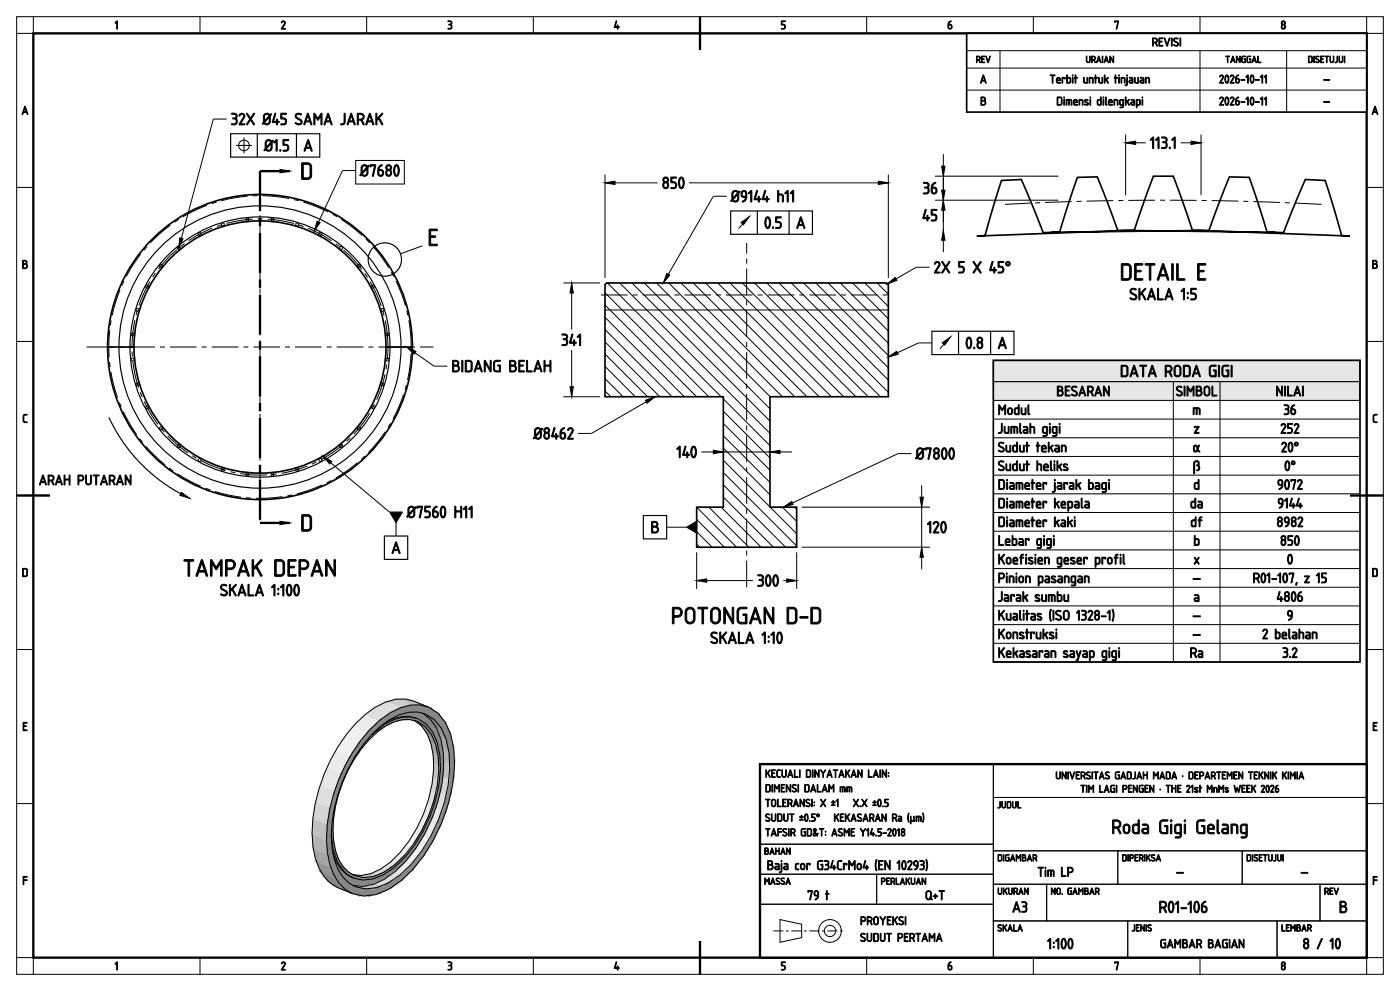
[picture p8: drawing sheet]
<svg xmlns="http://www.w3.org/2000/svg" width="420mm" height="297mm" viewBox="0 0 420 297" stroke-linecap="round" stroke-linejoin="round" font-family="sans-serif">
<defs><g id="words">
<g font-size="6.8">
<text x="90" y="53.8">D</text>
<text x="128.2" y="73.7">E</text>
<text x="335.9" y="84">DETAIL E</text>
<text x="90" y="159.2">D</text>
<text x="54.8" y="172.7">TAMPAK DEPAN</text>
<text x="201.2" y="187">POTONGAN D-D</text>
</g>
<text font-size="5.7" x="333.4" y="249.9">Roda Gigi Gelang</text>
<g font-size="4.7">
<text x="69.2" y="37.4">32X Ø45 SAMA JARAK</text>
<text x="79.2" y="45.3">Ø1.5</text>
<text x="91" y="45.3">A</text>
<text x="344.9" y="44.5">113.1</text>
<text x="108" y="52.9">Ø7680</text>
<text x="198.5" y="56.5">850</text>
<text x="276.8" y="58.2">36</text>
<text x="219.2" y="60.6">Ø9144 h11</text>
<text x="229.2" y="68.5">0.5</text>
<text x="238.8" y="68.5">A</text>
<text x="276.6" y="66.3">45</text>
<text x="280.1" y="81.8">2X 5 X 45°</text>
<text x="338.7" y="89.9">SKALA 1:5</text>
<text x="168.3" y="103.6">341</text>
<text x="289.6" y="104.5">0.8</text>
<text x="299.2" y="104.5">A</text>
<text x="135.4" y="111.5">BIDANG BELAH</text>
<text x="336" y="113">DATA RODA GIGI</text>
<text x="160" y="131.6">Ø8462</text>
<text x="202.9" y="137.2">140</text>
<text x="274.6" y="137.7">Ø7800</text>
<text x="122" y="155.2">Ø7560 H11</text>
<text x="195.1" y="159.8">B</text>
<text x="278.1" y="159.8">120</text>
<text x="117.4" y="165.9">A</text>
<text x="65.9" y="178.6">SKALA 1:100</text>
<text x="227.1" y="175.7">300</text>
<text x="213" y="192.9">SKALA 1:10</text>
<text x="347.5" y="273.6">R01-106</text>
<text x="401.6" y="273.6">B</text>
</g>
<g font-size="4.3">
<text x="303.6" y="273.4">A3</text>
<text x="314.2" y="284.4">1:100</text>
<text x="390.7" y="284.4">8 / 10</text>
</g>
<g font-size="4.1">
<text x="316.9" y="118.7">BESARAN</text>
<text x="352.7" y="118.7">SIMBOL</text>
<text x="382.7" y="118.7">NILAI</text>
<text x="299.3" y="124.3">Modul</text>
<text x="357.7" y="124.3">m</text>
<text x="385" y="124.3">36</text>
<text x="299.3" y="129.9">Jumlah gigi</text>
<text x="358.1" y="129.9">z</text>
<text x="384.1" y="129.9">252</text>
<text x="299.3" y="135.5">Sudut tekan</text>
<text x="357.8" y="135.5">α</text>
<text x="384.3" y="135.5">20°</text>
<text x="299.3" y="141.1">Sudut heliks</text>
<text x="357.8" y="141.1">β</text>
<text x="385.3" y="141.1">0°</text>
<text x="11.6" y="145.4">ARAH PUTARAN</text>
<text x="299.3" y="146.7">Diameter jarak bagi</text>
<text x="358" y="146.7">d</text>
<text x="383.1" y="146.7">9072</text>
<text x="299.3" y="152.3">Diameter kepala</text>
<text x="357" y="152.3">da</text>
<text x="383.2" y="152.3">9144</text>
<text x="299.3" y="157.9">Diameter kaki</text>
<text x="357.1" y="157.9">df</text>
<text x="382.9" y="157.9">8982</text>
<text x="299.3" y="163.5">Lebar gigi</text>
<text x="358" y="163.5">b</text>
<text x="384" y="163.5">850</text>
<text x="299.3" y="169.1">Koefisien geser profil</text>
<text x="358.1" y="169.1">x</text>
<text x="386" y="169.1">0</text>
<text x="299.3" y="174.7">Pinion pasangan</text>
<text x="357.7" y="174.7">—</text>
<text x="375.7" y="174.7">R01-107, z 15</text>
<text x="299.3" y="180.3">Jarak sumbu</text>
<text x="299.3" y="185.9">Kualitas (ISO 1328-1)</text>
<text x="357.7" y="185.9">—</text>
<text x="358" y="180.3">a</text>
<text x="382.9" y="180.3">4806</text>
<text x="386" y="185.9">9</text>
<text x="299.3" y="191.5">Konstruksi</text>
<text x="357.7" y="191.5">—</text>
<text x="378.6" y="191.5">2 belahan</text>
<text x="299.3" y="197.1">Kekasaran sayap gigi</text>
<text x="356.9" y="197.1">Ra</text>
<text x="384.7" y="197.1">3.2</text>
</g>
<g font-size="3.8">
<text x="230" y="260.7">Baja cor G34CrMo4 (EN 10293)</text>
<text x="311.2" y="262.7">Tim LP</text>
<text x="352.8" y="262.7">—</text>
<text x="390.1" y="262.7">—</text>
<text x="242.2" y="269.7">79 t</text>
<text x="277.5" y="269.7">Q+T</text>
</g>
<text font-size="3.5" x="347.9" y="284.1">GAMBAR BAGIAN</text>
<g font-size="3.4">
<text x="34.4" y="8.8">1</text>
<text x="84.2" y="8.8">2</text>
<text x="134.2" y="8.8">3</text>
<text x="184.1" y="8.8">4</text>
<text x="234.2" y="8.8">5</text>
<text x="284.2" y="8.8">6</text>
<text x="334.2" y="8.8">7</text>
<text x="384.1" y="8.8">8</text>
<text x="345.5" y="13.9">REVISI</text>
<text x="294" y="24.9">A</text>
<text x="314.9" y="24.9">Terbit untuk tinjauan</text>
<text x="365.7" y="24.9">2026-10-11</text>
<text x="396.9" y="24.9">—</text>
<text x="6.5" y="34.3">A</text>
<text x="294" y="31.5">B</text>
<text x="316.9" y="31.5">Dimensi dilengkapi</text>
<text x="365.7" y="31.5">2026-10-11</text>
<text x="396.9" y="31.5">—</text>
<text x="411.5" y="34.3">A</text>
<text x="6.5" y="80.5">B</text>
<text x="411.5" y="80.5">B</text>
<text x="6.7" y="126.7">C</text>
<text x="411.7" y="126.7">C</text>
<text x="6.5" y="172.8">D</text>
<text x="411.5" y="172.8">D</text>
<text x="6.7" y="219">E</text>
<text x="411.7" y="219">E</text>
<text x="6.7" y="265.2">F</text>
<text x="411.7" y="265.2">F</text>
<text x="258" y="277.2">PROYEKSI</text>
<text x="258" y="282.2">SUDUT PERTAMA</text>
<text x="34.4" y="290.8">1</text>
<text x="84.2" y="290.8">2</text>
<text x="134.2" y="290.8">3</text>
<text x="184.1" y="290.8">4</text>
<text x="234.2" y="290.8">5</text>
<text x="284.2" y="290.8">6</text>
<text x="334.2" y="290.8">7</text>
<text x="384.1" y="290.8">8</text>
</g>
<g font-size="3.1">
<text x="229.5" y="233">KECUALI DINYATAKAN LAIN:</text>
<text x="229.5" y="237.4">DIMENSI DALAM mm</text>
<text x="229.5" y="241.8">TOLERANSI: X ±1</text>
<text x="255.8" y="241.8">X.X ±0.5</text>
<text x="229.5" y="246.2">SUDUT ±0.5°</text>
<text x="229.5" y="250.6">TAFSIR GD&amp;T: ASME Y14.5-2018</text>
<text x="250.1" y="246.2">KEKASARAN Ra (µm)</text>
</g>
<g font-size="3">
<text x="316.6" y="233.5">UNIVERSITAS GADJAH MADA · DEPARTEMEN TEKNIK KIMIA</text>
<text x="324.1" y="237.5">TIM LAGI PENGEN · THE 21st MnMs WEEK 2026</text>
</g>
<g font-size="2.7">
<text x="292.7" y="18.8">REV</text>
<text x="325.7" y="18.8">URAIAN</text>
<text x="367.6" y="18.8">TANGGAL</text>
<text x="392.3" y="18.8">DISETUJUI</text>
<text x="299.2" y="242.2">JUDUL</text>
<text x="229.2" y="256.1">BAHAN</text>
<text x="299.2" y="258.1">DIGAMBAR</text>
<text x="336.5" y="258.1">DIPERIKSA</text>
<text x="373.9" y="258.1">DISETUJUI</text>
<text x="229.2" y="265.1">MASSA</text>
<text x="264.2" y="265.1">PERLAKUAN</text>
<text x="299.2" y="268.1">UKURAN</text>
<text x="315.2" y="268.1">NO. GAMBAR</text>
<text x="397.2" y="268.1">REV</text>
<text x="299.2" y="279.1">SKALA</text>
<text x="339.5" y="279.1">JENIS</text>
<text x="384.3" y="279.1">LEMBAR</text>
</g>
</g></defs>
<g fill="none" stroke="#000" stroke-width=".3">
<path d="M5 5h410v287h-410zM10 5v5h-5M60 5v5M110 5v5M160 5v5M210 5v5M260 5v5M310 5v5M360 5v5M410 5v5h5M5 56.2h5M410 56.2h5"/>
<path d="M5 102.3h5M410 102.3h5M5 148.5h5M410 148.5h5M5 194.7h5M410 194.7h5M5 240.8h5M410 240.8h5M5 287h5v5M60 287v5M110 287v5M160 287v5"/>
<path d="M210 287v5M260 287v5M310 287v5M360 287v5M415 287h-5v5"/>
</g>
<path d="M10 10h400v277h-400zM210 5v10M5 148.5h10M405 148.5h10M210 282v10" fill="none" stroke="#000" stroke-width=".7" stroke-linecap="butt"/>
<path d="M228 229h182v58h-182z" fill-rule="evenodd" fill="#fff"/>
<path d="M228 229h182v58h-182z" fill="none" stroke="#000" stroke-width=".7" stroke-linecap="butt"/>
<g fill="none" stroke="#000" stroke-width=".3">
<path d="M228 229h70v24h-70zM298 229h112v10h-112zM298 239h112v16h-112zM228 253h70v9h-70zM298 255h37.3v10h-37.3zM335.3 255h37.4v10h-37.4zM372.7 255h37.3v10h-37.3zM228 262h35v9h-35zM228 271h70v16h-70zM234 275.6l6.5 1.4v4l-6.5 1.4zM263 262h35v9h-35zM298 265h16v11h-16z"/>
<path d="M298 276h40.3v11h-40.3zM314 265h82v11h-82zM338.3 276h44.8v11h-44.8zM383.1 276h26.9v11h-26.9zM396 265h14v11h-14z"/>
<circle cx="249" cy="279" r="3.4"/>
<circle cx="249" cy="279" r="1.7"/>
</g>
<path d="M232 279h21.5" fill="none" stroke="#000" stroke-width=".3" stroke-dasharray="3 .8 .8 .8" stroke-linecap="butt"/>
<path d="M290 10h120v23.6h-120z" fill-rule="evenodd" fill="#fff"/>
<path d="M290 10h120v23.6h-120z" fill="none" stroke="#000" stroke-width=".5"/>
<path d="M290 15.2h120M300 15.2v18.4M360 15.2v18.4M386 15.2v18.4M290 20.4h120M290 27h120" fill="none" stroke="#000" stroke-width=".3"/>
<path d="M298 108h110v6.4h-110z" fill-rule="evenodd" fill="#e6e6e6" stroke="#000" stroke-width=".35"/>
<path d="M298 114.4h110v5.6h-110z" fill-rule="evenodd" fill="#e6e6e6" stroke="#000" stroke-width=".3"/>
<g fill="none" stroke="#000" stroke-width=".3">
<path d="M181.5 87.7l31.2 31.2M181.5 91.4l27.5 27.5M181.5 95.1l23.8 23.8M181.5 98.8l20.1 20.1M181.5 92.9h85M182.2 84.8l34.1 34.1M185.9 84.8l45.1 45.1M189.6 84.8l41.4 41.4M193.3 84.8l37.7 37.7M196.9 84.8l34.1 34.1M200.6 84.8l34.1 34.1M204.3 84.8l34.1 34.1"/>
<path d="M208 84.8l34.1 34.1M211.7 84.8l34.1 34.1M215.3 84.8l34.1 34.1M219 84.8l34.1 34.1M222.7 84.8l34.1 34.1M226.4 84.8l34.1 34.1M230 84.8l34.1 34.1M233.7 84.8l32.8 32.8M237.4 84.8l29.1 29.1M241.1 84.8l25.4 25.4M244.7 84.8l21.8 21.8M248.4 84.8l18.1 18.1"/>
<path d="M252.1 84.8l14.4 14.4M255.8 84.8l10.7 10.7M259.5 84.8l7 7M263.1 84.8l3.4 3.4M181.5 102.4l16.5 16.5M181.5 106.1l12.8 12.8M181.5 109.8l9.1 9.1M181.5 113.5l5.4 5.4M181.5 117.2l1.7 1.7M217 119.6l14 14M352 114.4v84M366 114.4v84"/>
<path d="M96.9 136.7l19.9 16.7h4M217 123.2l14 14M217 126.9l14 14M217 130.6l14 14M217 134.3l14 14M217 137.9l14 14M298 125.6h110M298 131.2h110M298 136.8h110M118.8 156.6v4M209 152l12 12M209 155.7l8.3 8.3"/>
<path d="M209 159.4l4.6 4.6M212.7 152l12 12M216.3 152l12 12M217 141.6l22 22M217 145.3l18.7 18.7M217 149l15 15M231.1 152l7.9 7.9M234.7 152l4.3 4.3M238.4 152l.6 .6M298 142.4h110M298 148h110M298 153.6h110"/>
<path d="M298 159.2h110M209 163l1 1M298 164.8h110M298 170.4h110M298 176h110M298 181.6h110M298 187.2h110M298 192.8h110M298 198.4h110M124.3 215.9a12.9 12.9 0 0 1 5.7 10.7 40.8 40.8 0 0 1-12.8 31.7 12.9 12.9 0 0 1-11.5 3.8M125.4 215.4a11 11 0 0 0-9.9 1.6l-4.1 3.3M125.4 215.4l2.4 1.5a17.3 17.3 0 0 1 4.3 13.6 42.6 42.6 0 0 1-13.8 29.5l-3.2 2.1-3.2 1.3-3 .4-2.8-.6"/>
<path d="M125.4 215.4a10.1 10.1 0 0 0-9.9 1.2M126.7 213.7l2.4 1.8a20.2 20.2 0 0 1 4 14.7 46.5 46.5 0 0 1-14.4 30.9l-3.4 2.4-3.3 1.6-3.2 .6-3-.3M128.5 211.9a12.9 12.9 0 0 0-11.6 1.8 42.1 42.1 0 0 0-15.4 20.2 41.3 41.3 0 0 0-2.6 25 12.7 12.7 0 0 0 6.9 9M128.5 211.9l2.8 1.8 2.3 2.7a28.2 28.2 0 0 1 2.2 18.6 49.2 49.2 0 0 1-15.7 29.1l-3.7 2.5-3.7 1.5-3.6 .4-3.3-.6M128.5 211.9l-4.3-1.8a12.9 12.9 0 0 0-11.6 1.9 42.1 42.1 0 0 0-15.4 20.1 41.3 41.3 0 0 0-2.6 25.1 12.7 12.7 0 0 0 6.9 8.9l4.3 1.8M110.7 221.7a18.4 18.4 0 0 1 9.9-6 8.2 8.2 0 0 1 8.7 4.2 23.3 23.3 0 0 1 1.9 15.3 40.7 40.7 0 0 1-13 24.1l-3.1 2.1a9.1 9.1 0 0 1-12.2-1.7 17.9 17.9 0 0 1-3-10.9 42.1 42.1 0 0 1 10.8-27.1zM111.5 220.2a20.6 20.6 0 0 1 11.1-6.7 9.2 9.2 0 0 1 9.7 4.7 26.1 26.1 0 0 1 2.1 17.1 45.6 45.6 0 0 1-14.5 27l-3.5 2.3a10.2 10.2 0 0 1-13.6-1.9 20.1 20.1 0 0 1-3.4-12.2 47.1 47.1 0 0 1 12.1-30.3zM99.4 249.9l.6 4.7 1.3 3.9 2.1 2.9 1.3 1 1.4 .8M99.8 255.5a10.7 10.7 0 0 0 6.3 7.7"/>
<circle cx="48.3" cy="79.6" r=".45"/>
<circle cx="53.6" cy="74.3" r=".45"/>
<circle cx="59.9" cy="70.1" r=".45"/>
<circle cx="66.9" cy="67.3" r=".45"/>
<circle cx="74.2" cy="65.8" r=".45"/>
<circle cx="81.8" cy="65.8" r=".45"/>
<circle cx="89.1" cy="67.3" r=".45"/>
<circle cx="96.1" cy="70.1" r=".45"/>
<circle cx="102.4" cy="74.3" r=".45"/>
<circle cx="107.7" cy="79.6" r=".45"/>
<circle cx="41.3" cy="92.9" r=".45"/>
<circle cx="44.1" cy="85.9" r=".45"/>
<circle cx="111.9" cy="85.9" r=".45"/>
<circle cx="114.7" cy="92.9" r=".45"/>
<circle cx="39.8" cy="107.8" r=".45"/>
<circle cx="39.8" cy="100.2" r=".45"/>
<circle cx="41.3" cy="115.1" r=".45"/>
<circle cx="114.7" cy="115.1" r=".45"/>
<circle cx="116.2" cy="107.8" r=".45"/>
<circle cx="116.2" cy="100.2" r=".45"/>
<circle cx="44.1" cy="122.1" r=".45"/>
<circle cx="48.3" cy="128.4" r=".45"/>
<circle cx="53.6" cy="133.7" r=".45"/>
<circle cx="59.9" cy="137.9" r=".45"/>
<circle cx="96.1" cy="137.9" r=".45"/>
<circle cx="102.4" cy="133.7" r=".45"/>
<circle cx="107.7" cy="128.4" r=".45"/>
<circle cx="111.9" cy="122.1" r=".45"/>
<circle cx="66.9" cy="140.7" r=".45"/>
<circle cx="74.2" cy="142.2" r=".45"/>
<circle cx="81.8" cy="142.2" r=".45"/>
<circle cx="89.1" cy="140.7" r=".45"/>
</g>
<g fill="none" stroke="#000" stroke-width=".5">
<path d="M315.4 69.6l-2.5 .1-6.5-15.9-6 .3-4.9 16.5-2.5 .1 44.8-1.6h-2.5l-6.1-16.1-6 .2-5.3 16.3-2.5 .1 44.8-.5-2.5-.1-5.7-16.2h-6l-5.7 16.2-2.5 .1 44.8 .5-2.5-.1-5.3-16.3-6-.2-6.1 16.1h-2.5l44.8 1.6-2.5-.1-4.9-16.5-6-.3-6.5 15.9-2.5-.1M182 84.8h84l.5 .5v33.6h-35.5v33.1h8v12h-30v-12h8v-33.1h-35.5v-33.6zM32.3 104h7.9M115.8 104h7.9M298 108h110v90.4h-110z"/>
<circle cx="78" cy="104" r="45.7"/>
<circle cx="78" cy="104" r="37.8"/>
</g>
<g fill="#e7e7e7" stroke="#e7e7e7" stroke-width=".3">
<path d="M128.4 240.8v2.6l-1.8 1.9z"/>
<path d="M128.4 243.4v2.7l-1.8-.8z"/>
<path d="M128.4 240.8l1.8 .7-1.8 1.9z"/>
<path d="M130.2 241.5l-1.8 4.6v-2.7z"/>
<path d="M130.9 241.8v2.7l-1.8 1.9z"/>
<path d="M130.9 244.5v2.6l-1.8-.7z"/>
<path d="M130.9 241.8l1.8 .7-1.8 2z"/>
<path d="M132.7 242.5l-1.8 4.6v-2.6z"/>
<path d="M128.1 241.1v4.7l-1.6-.7z"/>
<path d="M128.1 241.1l1.5 .6-1.5 4.1z"/>
<path d="M101.5 232l-1.2 4.4-.4-.2z"/>
<path d="M101.5 232l.4 .2-1.6 4.2z"/>
<path d="M102.7 232.5l-1.2 4.3-.4-.1z"/>
<path d="M102.7 232.5l.4 .2-1.6 4.1z"/>
<path d="M97 232.8l2.2 .9-3.1 1.5z"/>
<path d="M98 230.3l1.2 3.4-2.2-.9z"/>
<path d="M96.1 235.2l3.1-1.5-1 2.4z"/>
<path d="M98 230.3l2.1 .9-.9 2.5z"/>
<path d="M99.2 233.7l1.2 3.3-2.2-.9z"/>
<path d="M100.1 231.2l2.2 .9-3.1 1.6z"/>
<path d="M99.2 233.7l2.1 .8-.9 2.5z"/>
<path d="M99.2 233.7l3.1-1.6-1 2.4z"/>
</g>
<g fill="#ececec" stroke="#ececec" stroke-width=".3">
<path d="M126.6 245.3l-.2 2.6-2 1.8z"/>
<path d="M126.6 245.3l1.8 .8-2 1.8z"/>
<path d="M124.4 249.7l2-1.8-.1 2.5z"/>
<path d="M126.4 247.9l2-1.8-2.1 4.3z"/>
<path d="M129.1 246.4l-.1 2.5-2 1.8z"/>
<path d="M129.1 246.4l1.8 .7-1.9 1.8z"/>
<path d="M127 250.7l2-1.8-.2 2.5z"/>
<path d="M129 248.9l1.9-1.8-2.1 4.3z"/>
<path d="M126.5 245.1l-.4 4.5-1.5-.6z"/>
<path d="M126.5 245.1l1.6 .7-2 3.8z"/>
<path d="M103.5 228.1l.4 .1-2 4z"/>
<path d="M103.5 228.1l-1.6 4.1-.4-.2z"/>
<path d="M104.7 228.5l.4 .2-2 4z"/>
<path d="M104.7 228.5l-1.6 4.2-.4-.2z"/>
<path d="M100.3 225.7l1 3.2-2.2-.9z"/>
<path d="M99.1 228l2.2 .9-3.3 1.4z"/>
<path d="M100.3 225.7l2.2 .8-1.2 2.4z"/>
<path d="M98 230.3l3.3-1.4-1.2 2.3z"/>
<path d="M102.5 226.5l2.1 .9-3.3 1.5z"/>
<path d="M101.3 228.9l1 3.2-2.2-.9z"/>
<path d="M101.3 228.9l3.3-1.5-1.2 2.3z"/>
<path d="M101.3 228.9l2.1 .8-1.1 2.4z"/>
</g>
<g fill="#dfdfdf" stroke="#dfdfdf" stroke-width=".3">
<path d="M129.6 236.2l.3 2.6-1.5 2z"/>
<path d="M129.9 238.8l.3 2.7-1.8-.7z"/>
<path d="M129.6 236.2l1.8 .7-1.5 1.9z"/>
<path d="M131.4 236.9l-1.2 4.6-.3-2.7z"/>
<path d="M132.1 237.2l.3 2.7-1.5 1.9z"/>
<path d="M132.4 239.9l.3 2.6-1.8-.7z"/>
<path d="M132.1 237.2l1.9 .7-1.6 2z"/>
<path d="M134 237.9l-1.3 4.6-.3-2.6z"/>
<path d="M129.2 236.9l1.6 .7-2.7 3.5z"/>
<path d="M130.8 237.6l-1.2 4.1-1.5-.6z"/>
<path d="M99.9 236.2l-.7 4.5-.4-.2z"/>
<path d="M99.9 236.2l.4 .2-1.1 4.3z"/>
<path d="M101.1 236.7l-.8 4.4-.4-.2z"/>
<path d="M101.1 236.7l.4 .1-1.2 4.3z"/>
<path d="M95.4 237.7l2.1 .9-2.8 1.6z"/>
<path d="M96.1 235.2l1.4 3.4-2.1-.9z"/>
<path d="M94.7 240.2l2.8-1.6-.6 2.5z"/>
<path d="M96.1 235.2l2.1 .9-.7 2.5z"/>
<path d="M97.5 238.6l1.5 3.4-2.1-.9z"/>
<path d="M98.2 236.1l2.2 .9-2.9 1.6z"/>
<path d="M97.5 238.6l2.2 .9-.7 2.5z"/>
<path d="M97.5 238.6l2.9-1.6-.7 2.5z"/>
</g>
<g fill="#efefef" stroke="#efefef" stroke-width=".3">
<path d="M124.4 249.7l-.3 2.3-2.2 1.6z"/>
<path d="M124.4 249.7l1.9 .7-2.2 1.6z"/>
<path d="M121.9 253.6l2.2-1.6-.4 2.4z"/>
<path d="M124.1 252l2.2-1.6-2.6 4z"/>
<path d="M127 250.7l-.4 2.3-2.1 1.7z"/>
<path d="M127 250.7l1.8 .7-2.2 1.6z"/>
<path d="M124.5 254.7l2.1-1.7-.3 2.4z"/>
<path d="M126.6 253l2.2-1.6-2.5 4z"/>
<path d="M124.6 249l1.5 .6-2.2 3.6z"/>
<path d="M124.6 249l-.7 4.2-1.5-.6z"/>
<path d="M105.9 224.4l.4 .2-2.4 3.6z"/>
<path d="M105.9 224.4l-2 3.8-.4-.1z"/>
<path d="M107 224.8l.4 .2-2.3 3.7z"/>
<path d="M107 224.8l-1.9 3.9-.4-.2z"/>
<path d="M103 221.4l.8 3-2.2-.9z"/>
<path d="M103 221.4l2.2 .8-1.4 2.2z"/>
<path d="M101.6 223.5l2.2 .9-3.5 1.3z"/>
<path d="M100.3 225.7l3.5-1.3-1.3 2.1z"/>
<path d="M105.2 222.2l2.1 .9-3.5 1.3z"/>
<path d="M103.8 224.4l3.5-1.3-1.3 2.2z"/>
<path d="M103.8 224.4l.8 3-2.1-.9z"/>
<path d="M103.8 224.4l2.2 .9-1.4 2.1z"/>
</g>
<g fill="#868686" stroke="#868686" stroke-width=".3">
<path d="M132.4 245.1l.6 .1-1 2.5z"/>
<path d="M133.9 242.8l-.9 2.4-.6-.1z"/>
<path d="M132 247.7l-1.1 2.3-.6-.3z"/>
<path d="M130.3 249.7l.6 .3-1.2 2.3z"/>
<path d="M134 240.2l.6 .1-.7 2.5z"/>
<path d="M130.9 241.8l-1.8 4.6 .4-2.6z"/>
<path d="M132.4 245.1l-.4 2.6-1.1-.6z"/>
<path d="M130.9 247.1l1.1 .6-1.7 2z"/>
<path d="M132.7 242.5l1.2 .3-1.5 2.3z"/>
<path d="M135.3 237.8l-.7 2.5-.6-.1z"/>
<path d="M129.1 246.4l-2.1 4.3 .6-2.6z"/>
<path d="M134 240.2l-.1 2.6-1.2-.3z"/>
<path d="M128 253.9l1.7-1.6-1.3 2.2z"/>
<path d="M132.1 237.2l-1.2 4.6v-2.2z"/>
<path d="M130.3 249.7l-.6 2.6-.9-.9z"/>
<path d="M129.5 243.8l-.4 2.6-1-.6z"/>
<path d="M128.1 245.8l1 .6-1.5 1.7z"/>
<path d="M129.7 241.6l1.2 .2-1.4 2z"/>
<path d="M132.7 242.5l-.3 2.6-1.5 2z"/>
<path d="M130.9 239.6v2.2l-1.2-.2z"/>
<path d="M128.8 251.4l.9 .9-1.7 1.6z"/>
<path d="M134 237.9l1.3-.1-1.3 2.4z"/>
<path d="M128 253.9l.4 .6-1.4 2.1z"/>
<path d="M130.9 247.1l-.6 2.6-1.5 1.7z"/>
<path d="M135 235.6l.7-.3-.4 2.5z"/>
<path d="M127.6 248.1l-.6 2.6-.9-.9z"/>
<path d="M125.4 252.1l1.6-1.4-2.5 4z"/>
<path d="M134 237.9v2.3l-1.3 2.3z"/>
<path d="M129.7 241.6l-.2 2.2-1.4 2z"/>
<path d="M135 235.6l.3 2.2-1.3 .1z"/>
<path d="M126.1 249.8l.9 .9-1.6 1.4z"/>
<path d="M130.8 237.3l1.3-.1-1.2 2.4z"/>
<path d="M128.1 245.8l-.5 2.3-1.5 1.7z"/>
<path d="M136.1 232.8l-.4 2.5-.7 .3z"/>
<path d="M132.9 232.6l-.8 4.6-.3-2z"/>
<path d="M130.8 237.3l.1 2.3-1.2 2z"/>
<path d="M126.3 255.4l1.7-1.5-1 2.7z"/>
<path d="M131.8 235.2l.3 2-1.3 .1z"/>
<path d="M128.8 251.4l-.8 2.5-1.7 1.5z"/>
<path d="M125.2 257.8l1.8-1.2-1.5 1.9z"/>
<path d="M129.6 241.7l.5 .1-1.6 4.2z"/>
<path d="M123.7 253.4l1.7-1.3-.9 2.6z"/>
<path d="M128.1 245.8l.4 .2-2 3.9z"/>
<path d="M129.6 241.7l-1.1 4.3-.4-.2z"/>
<path d="M126.3 255.4l.7 1.2-1.8 1.2z"/>
<path d="M126.1 249.8l-.7 2.3-1.7 1.3z"/>
<path d="M134.7 233.4l1.4-.6-1.1 2.8z"/>
<path d="M134.7 233.4l.3 2.2-1 2.3z"/>
<path d="M128.1 245.8l-1.6 4.1-.4-.3z"/>
<path d="M130.8 237.6l-.7 4.2-.5-.1z"/>
<path d="M130.8 237.6l.4-.1-1.1 4.3z"/>
<path d="M123.7 253.4l.8 1.3-1.8 1.1z"/>
<path d="M131.5 233.1l1.4-.5-1.1 2.6z"/>
<path d="M125.2 257.8l.3 .7-1.5 1.9z"/>
<path d="M122.7 255.8l1.8-1.1-2.8 3.5z"/>
<path d="M131.5 233.1l.3 2.1-1 2.1z"/>
<path d="M135.5 230.9l.8-.4-.2 2.3z"/>
<path d="M135.5 230.9l.6 1.9-1.4 .6z"/>
<path d="M126.1 249.6l.4 .3-2.6 3.3z"/>
<path d="M126.5 249.9l-2.4 3.7-.2-.4z"/>
<path d="M132.3 230.9l.6 1.7-1.4 .5z"/>
<path d="M133.1 228.3l-.2 4.3-.6-1.7z"/>
<path d="M126.3 255.4l-1.1 2.4-1.7 1.1z"/>
<path d="M131.4 233.5l-.2 4-.4 .1z"/>
<path d="M136.4 228.1l-.1 2.4-.8 .4z"/>
<path d="M123.5 258.9l1.7-1.1-1.2 2.6z"/>
<path d="M131.4 233.5l.5-.2-.7 4.2z"/>
<path d="M123.7 253.4l-1 2.4-1.5 .9z"/>
<path d="M121.2 256.7l1.5-.9-1 2.4z"/>
<path d="M134.9 229l.6 1.9-.8 2.5z"/>
<path d="M122.1 261.2l1.9-.8-1.6 1.6z"/>
<path d="M123.5 258.9l.5 1.5-1.9 .8z"/>
<path d="M123.9 253.2l.2 .4-2.7 2.7z"/>
<path d="M134.9 229l1.5-.9-.9 2.8z"/>
<path d="M131.7 229.1l.6 1.8-.8 2.2z"/>
<path d="M121.2 256.7l.5 1.5-1.7 .6z"/>
<path d="M131.7 229.1l1.4-.8-.8 2.6z"/>
<path d="M121.4 256.3l2.7-2.7-2.5 3.2z"/>
<path d="M120 258.8l1.7-.6-3 2.9z"/>
<path d="M131.6 229.6l.3 3.7-.5 .2z"/>
<path d="M122.1 261.2l.3 .8-1.6 1.6z"/>
<path d="M135.5 226.4l.7-.5 .2 2.2z"/>
<path d="M135.5 226.4l.9 1.7-1.5 .9z"/>
<path d="M132.3 226.8l.8 1.5-1.4 .8z"/>
<path d="M131.6 229.6l.5-.3-.2 4z"/>
<path d="M120.5 261.8l3-2.9-1.4 2.3z"/>
<path d="M118.4 259.4l2.8-2.7-1.2 2.1z"/>
<path d="M132.8 224.2l.3 4.1-.8-1.5z"/>
<path d="M120.5 261.8l1.6-.6-1.3 2.4z"/>
<path d="M118.4 259.4l1.6-.6-1.3 2.3z"/>
<path d="M121.4 256.3l.2 .5-2.8 2.7z"/>
<path d="M136 223.7l.2 2.2-.7 .5z"/>
<path d="M134.6 224.9l.9 1.5-.6 2.6z"/>
<path d="M131.5 225.4l.8 1.4-.6 2.3z"/>
<path d="M120.5 261.8l.3 1.8-1.7 .2z"/>
<path d="M118.4 259.4l.3 1.7-1.6 .2z"/>
<path d="M118.7 258.9l2.7-2.6-2.6 3.2z"/>
<path d="M119.1 263.8l1.7-.2-1.7 1.2z"/>
<path d="M131.5 225.4l1.3-1.2-.5 2.6z"/>
<path d="M131.4 226l.7 3.3-.5 .3z"/>
<path d="M134.6 224.9l1.4-1.2-.5 2.7z"/>
<path d="M117.1 261.3l1.6-.2-3.1 2.2z"/>
<path d="M131.4 226l.5-.5 .2 3.8z"/>
<path d="M131.7 223.1l1.1 1.1-1.3 1.2z"/>
<path d="M134.9 222.6l1.1 1.1-1.4 1.2z"/>
<path d="M119.1 263.8v1l-1.7 1.2z"/>
<path d="M135.6 221.8l.4 1.9-1.1-1.1z"/>
<path d="M115.6 261.5l2.8-2.1-1.3 1.9z"/>
<path d="M117.4 264.1l3.1-2.3-1.4 2z"/>
<path d="M116 261.6l2.7-2.7 .1 .6z"/>
<path d="M132 220.6l.8 3.6-1.1-1.1z"/>
<path d="M115.6 261.5l1.5-.2-1.5 2z"/>
<path d="M117.4 264.1l1.7-.3-1.7 2.2z"/>
<path d="M135.1 219.9l.5 1.9-.7 .8z"/>
<path d="M130.7 222.1l1 1-.2 2.3z"/>
<path d="M133.8 221.4l1.1 1.2-.3 2.3z"/>
<path d="M116 260.9l2.7-2-2.7 2.7z"/>
<path d="M130.6 222.8l1.3 2.7-.5 .5z"/>
<path d="M115.6 261.5v1.8l-1.4-.2z"/>
<path d="M132 220.6l-.3 2.5-1-1z"/>
<path d="M117.4 264.1v1.9l-1.5-.2z"/>
<path d="M135.1 219.9l-.2 2.7-1.1-1.2z"/>
<path d="M115.9 265.8l1.5 .2-1.6 .9z"/>
<path d="M131.1 222.2l.8 3.3-1.3-2.7z"/>
<path d="M114.2 263.1l1.4 .2-3.1 1.6z"/>
<path d="M130.7 219.8l1.3 .8-1.3 1.5z"/>
<path d="M112.7 262.9l2.9-1.4-1.4 1.6z"/>
<path d="M113.1 263l2.9-2.1v.7z"/>
<path d="M133.8 219.1l1.3 .8-1.3 1.5z"/>
<path d="M115.9 265.8l-.1 1.1-1.7 .8z"/>
<path d="M114.3 265.6l3.1-1.5-1.5 1.7z"/>
<path d="M134.4 218.2l.7 1.7-1.3-.8z"/>
<path d="M130.6 217.6l1.4 3-1.3-.8z"/>
<path d="M112.7 262.9l1.5 .2-1.7 1.8z"/>
<path d="M114.3 265.6l1.6 .2-1.8 1.9z"/>
<path d="M113.2 262.3l2.8-1.4-2.9 2.1z"/>
<path d="M129.4 219.3l1.3 .5v2.3z"/>
<path d="M129.4 220.1l1.7 2.1-.5 .6z"/>
<path d="M132.4 218.3l1.4 .8v2.3z"/>
<path d="M133.7 216.6l.7 1.6-.6 .9z"/>
<path d="M128.1 215.8l1.8 1.5-1.8-.7z"/>
<path d="M111.2 264.2l1.5-1.3-.2 2z"/>
<path d="M130.6 217.6l.1 2.2-1.3-.5z"/>
<path d="M129.8 219.5l1.3 2.7-1.7-2.1z"/>
<path d="M112.7 267l1.6-1.4-.2 2.1z"/>
<path d="M133.7 216.6l.1 2.5-1.4-.8z"/>
<path d="M126.3 214.2l1.8 1.6v.8z"/>
<path d="M112.7 267l1.4 .7-1.6 .4z"/>
<path d="M109.5 265.6l1.7-1.4 1.3 .7z"/>
<path d="M129.1 217.3l1.5 .3-1.2 1.7z"/>
<path d="M110 263.5l2.7-.6-1.5 1.3z"/>
<path d="M110.5 263l2.7-.7-.1 .7z"/>
<path d="M128.1 215l1.8 2.3-1.8-1.5z"/>
<path d="M130.6 216.8l1.8 1.5-1.8-.7z"/>
<path d="M132.1 216.2l1.6 .4-1.3 1.7z"/>
<path d="M111.3 266.3l3-.7-1.6 1.4z"/>
<path d="M126.3 217.3l3.1 2.8-1.5-.6z"/>
<path d="M110.8 268.5l1.9-1.5-.2 1.1z"/>
<path d="M110 263.5l1.2 .7-1.7 1.4z"/>
<path d="M128.8 215.2l1.8 2.4-1.5-.3z"/>
<path d="M126.3 214.2l1.8 .8v.8z"/>
<path d="M132.7 215.3l1 1.3-1.6-.4z"/>
<path d="M110.5 263h2.6l-2.7 .7z"/>
<path d="M128.8 215.2l1.8 1.6v.8z"/>
<path d="M127.8 218l2 1.5-.4 .6z"/>
<path d="M127.8 217.1l1.3 .2 .3 2z"/>
<path d="M111.3 266.3l1.4 .7-1.9 1.5z"/>
<path d="M130.6 216l1.8 2.3-1.8-1.5z"/>
<path d="M130.6 216l1.5 .2 .3 2.1z"/>
<path d="M126.3 217.3l1.5 .7 1.6 2.1z"/>
<path d="M108.4 264.5l1.6-1-.5 2.1z"/>
<path d="M126.1 213.8l2 1.2-1.8-.8z"/>
<path d="M128.2 217.3l1.6 2.2-2-1.5z"/>
<path d="M131.7 214l1 1.3-.6 .9z"/>
<path d="M128.8 215.2l.3 2.1-1.3-.2z"/>
<path d="M128.8 215.2l1.8 .8v.8z"/>
<path d="M109.7 267.4l1.6-1.1-.5 2.2z"/>
<path d="M124.1 212.6l2 1.2 .2 .4z"/>
<path d="M131.7 214l.4 2.2-1.5-.2z"/>
<path d="M106.7 265.6l1.7-1.1 1.1 1.1z"/>
<path d="M107.8 263.7l2.7-.7-.1 .7z"/>
<path d="M109.7 267.4l1.1 1.1-1.5-.1z"/>
<path d="M107.4 263.5h2.6l-1.6 1z"/>
<path d="M127.3 215.4l1.5-.2-1 1.9z"/>
<path d="M125.9 213.3l2.2 1.7-2-1.2z"/>
<path d="M124.3 215.9l3.5 2.1-1.5-.7z"/>
<path d="M128.6 214.8l2 1.2-1.8-.8z"/>
<path d="M108.5 266.3h2.8l-1.6 1.1z"/>
<path d="M130 214.1l1.7-.1-1.1 2z"/>
<path d="M108 262.9l2.5 .1-2.7 .7z"/>
<path d="M107.4 263.5l1 1-1.7 1.1z"/>
<path d="M125.8 216.5l2.4 .8-.4 .7z"/>
<path d="M126.6 213.6l2.2 1.6-1.5 .2z"/>
<path d="M124.1 212.6l1.8 .7 .2 .5z"/>
<path d="M107.8 268.4l1.9-1-.4 1z"/>
<path d="M125.7 215.6l1.6-.2 .5 1.7z"/>
<path d="M126.6 213.6l2 1.2 .2 .4z"/>
<path d="M130.5 213.2l1.2 .8-1.7 .1z"/>
<path d="M124.3 215.9l1.5 .6 2 1.5z"/>
<path d="M108.5 266.3l1.2 1.1-1.9 1z"/>
<path d="M128.4 214.3l2.2 1.7-2-1.2z"/>
<path d="M126.1 215.8l2.1 1.5-2.4-.8z"/>
<path d="M105.7 264.1l1.7-.6-.7 2.1z"/>
<path d="M128.4 214.3l1.6-.2 .6 1.9z"/>
<path d="M126.6 213.6l.7 1.8-1.6 .2z"/>
<path d="M129.3 212.3l1.2 .9-.5 .9z"/>
<path d="M126.6 213.6l1.8 .7 .2 .5z"/>
<path d="M105.7 262.1l2.3 .8-.2 .8z"/>
<path d="M106.9 266.9l1.6-.6-.7 2.1z"/>
<path d="M104.1 264.7l1.6-.6 1 1.5z"/>
<path d="M129.3 212.3l.7 1.8-1.6 .2z"/>
<path d="M105 262.7l2.4 .8-1.7 .6z"/>
<path d="M124.9 214.2l1.7-.6-.9 2z"/>
<path d="M106.9 266.9l.9 1.5-1.4-.5z"/>
<path d="M105.7 262.1l2.1 1.6-2.4-.8z"/>
<path d="M123.8 215l2.3 .8-.3 .7z"/>
<path d="M105.9 265.4l2.6 .9-1.6 .6z"/>
<path d="M105 262.7l.7 1.4-1.6 .6z"/>
<path d="M127.5 212.8l1.8-.5-.9 2z"/>
<path d="M123.4 214.8l1.5-.6 .8 1.4z"/>
<path d="M124 212.7l2.6 .9-1.7 .6z"/>
<path d="M105 267.5l1.9-.6-.5 1z"/>
<path d="M100.7 265.7h1l1.2 .9z"/>
<path d="M127.9 211.8l1.4 .5-1.8 .5z"/>
<path d="M99.5 264.8l2.2 .9h-1z"/>
<path d="M123.8 215l2 1.5-2.3-.8z"/>
<path d="M101.8 260.7l2.5 1.7z"/>
<path d="M103.5 262.9l1.5-.2-.9 2z"/>
<path d="M105.9 265.4l1 1.5-1.9 .6z"/>
<path d="M124 212.7l.9 1.5-1.5 .6z"/>
<path d="M125.8 213.5l1.7-.7 .9 1.5z"/>
<path d="M101.7 265.7l3.3 1.8-2.1-.9z"/>
<path d="M102.9 261.2l2.5 1.7z"/>
<path d="M103.4 261.3l2.3 .8-.3 .8z"/>
<path d="M126.5 211.3l1.4 .5-.4 1z"/>
<path d="M98.3 264l3.4 1.7-2.2-.9z"/>
<path d="M102.9 261.2l2.1 1.5-1.5 .2z"/>
<path d="M101.9 263l1.6-.1 .6 1.8z"/>
<path d="M104.4 265.6l1.5-.2-.9 2.1z"/>
<path d="M122.3 213.7l1.7-1-.6 2.1z"/>
<path d="M126.5 211.3l1 1.5-1.7 .7z"/>
<path d="M101.7 265.7l2.1 .9 1.2 .9z"/>
<path d="M103.7 260.7l2 1.4-2.3-.8z"/>
<path d="M104.4 265.6l.6 1.9-1.2-.9z"/>
<path d="M121.2 214.9l2.6 .1-.3 .7z"/>
<path d="M98.3 264l2.2 .8 1.2 .9z"/>
<path d="M102.9 261.2l.6 1.7-1.6 .1z"/>
<path d="M120.8 214.7l1.5-1 1.1 1.1z"/>
<path d="M103.7 263.8l2.2 1.6-1.5 .2z"/>
<path d="M121.2 212.7h2.8l-1.7 1z"/>
<path d="M124.7 212.4l1.8-1.1-.7 2.2z"/>
<path d="M101.7 265.7h.9l1.2 .9z"/>
<path d="M121.2 214.9l2.3 .8h-2.5z"/>
<path d="M100.5 264.8l2.1 .9h-.9z"/>
<path d="M100.2 258.5l2 2.4-.4-.2z"/>
<path d="M102.6 265.7l1.8-.1-.6 1z"/>
<path d="M98.3 264l1.2-.5 1 1.3z"/>
<path d="M125 211.3h1.5l-1.8 1.1z"/>
<path d="M101.5 260.9l1.4 .3-1 1.8z"/>
<path d="M97.3 262.7l2.2 .8-1.2 .5z"/>
<path d="M121.2 212.7l1.1 1-1.5 1z"/>
<path d="M103.7 263.8l.7 1.8-1.8 .1z"/>
<path d="M101.3 259l2.1 2.3-.5-.1z"/>
<path d="M123 213.4l1.7-1 1.1 1.1z"/>
<path d="M101.7 259.2l2 1.5-.3 .6z"/>
<path d="M100.2 258.5l.4 .2 1.6 2.2z"/>
<path d="M99.5 263.5l3.1 2.2-2.1-.9z"/>
<path d="M101.3 259l1.6 2.2-1.4-.3z"/>
<path d="M119.5 214.1l1.7-1.4-.4 2z"/>
<path d="M123.5 211.3h1.5l-.3 1.1z"/>
<path d="M100.1 260.7l1.4 .2 .4 2.1z"/>
<path d="M96.3 261.4l3.2 2.1-2.2-.8z"/>
<path d="M102.1 258.5l1.6 2.2-2-1.5z"/>
<path d="M101.3 259l.4 .2 1.7 2.1z"/>
<path d="M102.2 263.5l1.5 .3-1.1 1.9z"/>
<path d="M118.4 215.6l2.8-.7-.2 .8z"/>
<path d="M123.5 211.3l1.2 1.1-1.7 1z"/>
<path d="M99.5 263.5l2.1 .9 1 1.3z"/>
<path d="M118 215.4l1.5-1.3 1.3 .6z"/>
<path d="M101.3 259l.2 1.9-1.4-.2z"/>
<path d="M102.2 263.5l.4 2.2-1-1.3z"/>
<path d="M96.3 261.4l2.2 .9 1 1.2z"/>
<path d="M118.2 213.4l3-.7-1.7 1.4z"/>
<path d="M101.9 261.4l1.8 2.4-1.5-.3z"/>
<path d="M118.4 215.6l2.6 .1-2.7 .6z"/>
<path d="M121.6 212.7l1.9-1.4-.5 2.1z"/>
<path d="M99.5 263.5l1.2-.4 .9 1.3z"/>
<path d="M100.1 258.4l1.2 .6-1.2 1.7z"/>
<path d="M98.5 262.3l2.2 .8-1.2 .4z"/>
<path d="M118.2 213.4l1.3 .7-1.5 1.3z"/>
<path d="M100.9 255.8l1.2 2.7-.4 .7z"/>
<path d="M100.7 263.1l1.5 .4-.6 .9z"/>
<path d="M121.9 211.7l1.6-.4-1.9 1.4z"/>
<path d="M120 214.1l1.6-1.4 1.4 .7z"/>
<path d="M101.9 261.4l.3 2.1-1.5-.4z"/>
<path d="M100 256.2l1.3 2.8-1.2-.6z"/>
<path d="M118.2 213.4l-.2 2-1.3-.3z"/>
<path d="M98.7 257.7l1.4 .7v2.3z"/>
<path d="M100.9 255.8l.8 3.4-1.3-2.8z"/>
<path d="M115.5 217.7l2.9-2.1-.1 .7z"/>
<path d="M120.2 212.1l1.7-.4-.3 1z"/>
<path d="M100.6 260.8l1.3 .6-1.2 1.7z"/>
<path d="M116.7 215.1l1.3 .3-2.9 1.4z"/>
<path d="M120.2 212.1l1.4 .6-1.6 1.4z"/>
<path d="M100 256.2l.1 2.2-1.4-.7z"/>
<path d="M115.5 217l2.9-1.4-2.9 2.1z"/>
<path d="M115.1 214.9l3.1-1.5-1.5 1.7z"/>
<path d="M100.6 260.8l.1 2.3-.8-1.6z"/>
<path d="M100.5 258.4l1.4 3-1.3-.6z"/>
<path d="M100.2 252.6l.7 3.2-.5 .6z"/>
<path d="M99 255.1l1 1.1-1.3 1.5z"/>
<path d="M115.1 214.9l1.6 .2-1.6 1.7z"/>
<path d="M120.2 212.1l-.2 2-1.5-.2z"/>
<path d="M99.3 252.9l.7 3.3-1-1.1z"/>
<path d="M99.2 259.9l1.4 .9-.7 .7z"/>
<path d="M118.5 213.9l1.5 .2-3.1 1.6z"/>
<path d="M118.6 212.9l1.6-.8-1.7 1.8z"/>
<path d="M99.7 253.1l.5-.5 .2 3.8z"/>
<path d="M100.5 258.4l.1 2.4-1.4-.9z"/>
<path d="M115.1 214.9v1.9l-1.5 .2z"/>
<path d="M112.7 219.1l2.8-2.1v.7z"/>
<path d="M97.9 254.1l1.1 1-.3 2.6z"/>
<path d="M113.6 217l1.5-.2-2.8 2.1z"/>
<path d="M112.7 219.1l2.8-1.4-2.7 2z"/>
<path d="M97.9 254.1l1.4-1.2-.3 2.2z"/>
<path d="M116.9 213.7l1.7-.8-.1 1z"/>
<path d="M99.5 257.3l1 1.1-1.3 1.5z"/>
<path d="M116.9 213.7l1.6 .2-1.6 1.8z"/>
<path d="M112 217.2l3.1-2.3-1.5 2.1z"/>
<path d="M99.4 249.3l.8 3.3-.5 .5z"/>
<path d="M98.4 251.5l.9 1.4-1.4 1.2z"/>
<path d="M99.7 254.8l.8 3.6-1-1.1z"/>
<path d="M112 217.2l1.6-.2-1.3 1.9z"/>
<path d="M98.7 257.9l.8-.6-.3 2.6z"/>
<path d="M99 249.2l.3 3.7-.9-1.4z"/>
<path d="M99.4 249.3l.5-.3 .3 3.6z"/>
<path d="M116.9 213.7v2l-1.7 .2z"/>
<path d="M110 221.8l2.7-2.7 .1 .6z"/>
<path d="M112 217.2l.3 1.7-1.6 .6z"/>
<path d="M115.2 215.9l1.7-.2-3.1 2.2z"/>
<path d="M97.6 250l.8 1.5-.5 2.6z"/>
<path d="M110.7 219.5l1.6-.6-2.8 2.7z"/>
<path d="M98.3 256l1.2 1.3-.8 .6z"/>
<path d="M110 221.8l2.8-2.1-2.7 2.6z"/>
<path d="M98.3 256l1.4-1.2-.2 2.5z"/>
<path d="M115.2 214.9l1.7-1.2-1.7 2.2z"/>
<path d="M97.6 250l1.4-.8-.6 2.3z"/>
<path d="M99.6 245.3l.3 3.7-.5 .3z"/>
<path d="M109 220.1l3-2.9-1.3 2.3z"/>
<path d="M98.4 247.4l.6 1.8-1.4 .8z"/>
<path d="M98.8 253.2l.9 1.6-1.4 1.2z"/>
<path d="M109 220.1l1.7-.6-1.2 2.1z"/>
<path d="M113.6 216.2l1.6-1.3v1z"/>
<path d="M99.6 245.3l.5-.2-.2 3.9z"/>
<path d="M99.2 245.2l-.2 4-.6-1.8z"/>
<path d="M110 221.8l.1 .5-2.5 3.1z"/>
<path d="M113.6 216.2l1.6-.3-1.4 2z"/>
<path d="M99.4 250.8l.3 4-.9-1.6z"/>
<path d="M109 220.1l.5 1.5-1.5 .9z"/>
<path d="M108 222.5l1.5-.9-2.5 3.2z"/>
<path d="M110 221.8l-2.4 3.6-.2-.4z"/>
<path d="M98.1 253.8l.7-.6-.5 2.8z"/>
<path d="M113.6 216.2l.2 1.7-1.7 .7z"/>
<path d="M97.8 245.7l.6 1.7-.8 2.6z"/>
<path d="M97.8 245.7l1.4-.5-.8 2.2z"/>
<path d="M100.3 241.1l-.2 4-.5 .2z"/>
<path d="M112.1 218.6l1.7-.7-2.9 3z"/>
<path d="M100.3 241.1h.5l-.7 4z"/>
<path d="M99.9 240.9l-.7 4.3-.3-2.1z"/>
<path d="M109 220.1l-1 2.4-1.7 1.1z"/>
<path d="M98.9 243.1l.3 2.1-1.4 .5z"/>
<path d="M107.4 225l.2 .4-2.5 3.3z"/>
<path d="M98 251.6l1.4-.8-.6 2.4z"/>
<path d="M98 251.6l.8 1.6-.7 .6z"/>
<path d="M106.3 223.6l1.7-1.1-1 2.3z"/>
<path d="M112 217.7l1.6-1.5-1.5 2.4z"/>
<path d="M107.6 225.4l-2.2 3.6-.3-.3z"/>
<path d="M105.5 226.1l1.5-1.3-2.3 3.7z"/>
<path d="M101.9 236.9l-1.1 4.2h-.5z"/>
<path d="M106.3 223.6l.7 1.2-1.5 1.3z"/>
<path d="M105.1 228.7l.3 .3-1.9 3.9z"/>
<path d="M98.8 249l.6 1.8-1.4 .8z"/>
<path d="M101.5 236.8l.4 .1-1.6 4.2z"/>
<path d="M110.3 219.3l1.8-.7-1.2 2.3z"/>
<path d="M98.6 241.1l1.3-.2-1 2.2z"/>
<path d="M101.1 236.7l-1.2 4.2-.1-2z"/>
<path d="M110.3 219.3l1.7-1.6 .1 .9z"/>
<path d="M103.1 232.7l.4 .2-1.6 4z"/>
<path d="M99.6 246.4l-.2 4.4-.6-1.8z"/>
<path d="M98.6 241.1l.3 2-1.1 2.6z"/>
<path d="M105.1 228.7l-1.6 4.2-.4-.2z"/>
<path d="M103.1 232.7l-1.2 4.2-.4-.1z"/>
<path d="M104.7 228.5l-2 4 .4-2.3z"/>
<path d="M99.8 238.9l.1 2-1.3 .2z"/>
<path d="M103.7 227.6l1.8-1.5-.8 2.4z"/>
<path d="M102.7 232.5l-1.6 4.2 .2-2.4z"/>
<path d="M106.3 223.6l-.8 2.5-1.8 1.5z"/>
<path d="M103.7 227.6l1 .9-1.6 1.7z"/>
<path d="M98.1 249.3l.7-.3-.8 2.6z"/>
<path d="M110.3 219.3l.6 1.6-1.8 1.1z"/>
<path d="M109.1 222l1.8-1.1-2.8 3.5z"/>
<path d="M99.8 236.5l1.3 .2-1.3 2.2z"/>
<path d="M101.3 234.3l-.2 2.4-1.3-.2z"/>
<path d="M103.1 230.2l-.4 2.3-1.1-.6z"/>
<path d="M101.6 231.9l1.1 .6-1.4 1.8z"/>
<path d="M99.8 236.5v2.4l-1.2 2.2z"/>
<path d="M98.2 246.9l1.4-.5-.8 2.6z"/>
<path d="M103.7 227.6l-.6 2.6-1.5 1.7z"/>
<path d="M98.2 246.9l.6 2.1-.7 .3z"/>
<path d="M110.3 219.3l-1.2 2.7-.3-.8z"/>
<path d="M101.6 231.9l-.3 2.4-1.5 2.2z"/>
<path d="M100.4 241.8l-.8 4.6-.3-2.2z"/>
<path d="M99.3 244.2l.3 2.2-1.4 .5z"/>
<path d="M107.3 223.1l1.8-1.1-1 2.4z"/>
<path d="M108.8 221.2l.3 .8-1.8 1.1z"/>
<path d="M106.3 225.9l1.8-1.5-2.5 3.9z"/>
<path d="M107.3 223.1l.8 1.3-1.8 1.5z"/>
<path d="M98.6 244.5l.7-.3-1.1 2.7z"/>
<path d="M99 242l1.4-.2-1.1 2.4z"/>
<path d="M101.6 237.2l-1.2 4.6-.1-2.2z"/>
<path d="M99 242l.3 2.2-.7 .3z"/>
<path d="M105.6 228.3l-2.2 4.4 .6-2.7z"/>
<path d="M107.3 223.1l-1 2.8-.3-.6z"/>
<path d="M100.3 239.6l.1 2.2-1.4 .2z"/>
<path d="M104.6 227.4l1.7-1.5-.7 2.4z"/>
<path d="M103.4 232.7l-1.8 4.5 .4-2.6z"/>
<path d="M104.6 227.4l1 .9-1.6 1.7z"/>
<path d="M106 225.3l.3 .6-1.7 1.5z"/>
<path d="M100.4 237l1.2 .2-1.3 2.4z"/>
<path d="M99.7 239.5l.6 .1-1.3 2.4z"/>
<path d="M102 234.6l-.4 2.6-1.2-.2z"/>
<path d="M104 230l-.6 2.7-1.1-.6z"/>
<path d="M102.3 232.1l1.1 .6-1.4 1.9z"/>
<path d="M100.4 237l-.1 2.6-.6-.1z"/>
<path d="M104.6 227.4l-.6 2.6-.6-.3z"/>
<path d="M103.4 229.7l.6 .3-1.7 2.1z"/>
<path d="M101.3 234.5l.7 .1-1.6 2.4z"/>
<path d="M102.3 232.1l-.3 2.5-.7-.1z"/>
</g>
<g fill="#d4d4d4" stroke="#d4d4d4" stroke-width=".3">
<path d="M130.9 234.3l.5 2.6-1.8-.7z"/>
<path d="M130.4 231.6l.5 2.7-1.3 1.9z"/>
<path d="M132.2 232.3l-.8 4.6-.5-2.6z"/>
<path d="M130.4 231.6l1.8 .7-1.3 2z"/>
<path d="M133.4 235.3l.6 2.6-1.9-.7z"/>
<path d="M132.9 232.6l.5 2.7-1.3 1.9z"/>
<path d="M134.7 233.4l-.7 4.5-.6-2.6z"/>
<path d="M132.9 232.6l1.8 .8-1.3 1.9z"/>
<path d="M129.9 232.9l.9 4.7-1.6-.7z"/>
<path d="M129.9 232.9l1.5 .6-.6 4.1z"/>
<path d="M98.8 240.5l-.3 4.4-.4-.2z"/>
<path d="M98.8 240.5l.4 .2-.7 4.2z"/>
<path d="M99.9 240.9l-.3 4.4-.4-.1z"/>
<path d="M99.9 240.9l.4 .2-.7 4.2z"/>
<path d="M94.3 242.7l2.1 .9-2.5 1.6z"/>
<path d="M93.9 245.2l2.5-1.6-.4 2.4z"/>
<path d="M94.7 240.2l1.7 3.4-2.1-.9z"/>
<path d="M96.4 243.6l1.8 3.3-2.2-.9z"/>
<path d="M94.7 240.2l2.2 .9-.5 2.5z"/>
<path d="M96.4 243.6l2.2 .9-.4 2.4z"/>
<path d="M96.9 241.1l2.1 .9-2.6 1.6z"/>
<path d="M96.4 243.6l2.6-1.6-.4 2.5z"/>
</g>
<g fill="#eee" stroke="#eee" stroke-width=".3">
<path d="M121.9 253.6l1.8 .8-2.3 1.4z"/>
<path d="M121.9 253.6l-.5 2.2-2.3 1.3z"/>
<path d="M121.4 255.8l2.3-1.4-2.7 3.5z"/>
<path d="M119.1 257.1l2.3-1.3-.4 2.1z"/>
<path d="M124.5 254.7l1.8 .7-2.3 1.4z"/>
<path d="M124.5 254.7l-.5 2.1-2.3 1.4z"/>
<path d="M124 256.8l2.3-1.4-2.8 3.5z"/>
<path d="M121.7 258.2l2.3-1.4-.5 2.1z"/>
<path d="M122.4 252.6l1.5 .6-4 2.5z"/>
<path d="M119.9 255.7l4-2.5-2.5 3.1z"/>
<path d="M108.4 221.2l.4 .1-2.5 3.3z"/>
<path d="M108.4 221.2l-2.1 3.4-.4-.2z"/>
<path d="M109.5 221.6l.5 .2-2.6 3.2z"/>
<path d="M109.5 221.6l-2.1 3.4-.4-.2z"/>
<path d="M106 217.6l.7 2.7-2.2-.8z"/>
<path d="M106 217.6l2.2 .8-1.5 1.9z"/>
<path d="M104.5 219.5l2.2 .8-3.7 1.1z"/>
<path d="M108.2 218.4l2.1 .9-3.6 1z"/>
<path d="M103 221.4l3.7-1.1-1.5 1.9z"/>
<path d="M106.7 220.3l3.6-1-1.5 1.9z"/>
<path d="M106.7 220.3l.6 2.8-2.1-.9z"/>
<path d="M106.7 220.3l2.1 .9-1.5 1.9z"/>
</g>
<g fill="#c6c6c6" stroke="#c6c6c6" stroke-width=".3">
<path d="M131.4 229.8l.8 2.5-1.8-.7z"/>
<path d="M130.6 227.2l.8 2.6-1 1.8z"/>
<path d="M132.4 228l-.2 4.3-.8-2.5z"/>
<path d="M130.6 227.2l1.8 .8-1 1.8z"/>
<path d="M133.9 230.8l.8 2.6-1.8-.8z"/>
<path d="M133.1 228.3l.8 2.5-1 1.8z"/>
<path d="M134.9 229l-.2 4.4-.8-2.6z"/>
<path d="M130.1 229l1.3 4.5-1.5-.6z"/>
<path d="M133.1 228.3l1.8 .7-1 1.8z"/>
<path d="M130.1 229l1.5 .6-.2 3.9z"/>
<path d="M98.5 244.9l-.2 4-.4-.2z"/>
<path d="M98.1 244.7l.4 .2-.6 3.8z"/>
<path d="M99.6 245.3l-.2 4-.4-.1z"/>
<path d="M99.2 245.2l.4 .1-.6 3.9z"/>
<path d="M93.7 247.5l2.2 .9-2.3 1.5z"/>
<path d="M93.6 249.9l2.3-1.5-.1 2.4z"/>
<path d="M93.9 245.2l2 3.2-2.2-.9z"/>
<path d="M95.9 248.4l2.1 3.2-2.2-.8z"/>
<path d="M93.9 245.2l2.1 .8-.1 2.4z"/>
<path d="M95.9 248.4l2.2 .9-.1 2.3z"/>
<path d="M96 246l2.2 .9-2.3 1.5z"/>
<path d="M95.9 248.4l2.3-1.5-.1 2.4z"/>
</g>
<g fill="#eaeaea" stroke="#eaeaea" stroke-width=".3">
<path d="M119.1 257.1l1.9 .8-2.4 1.1z"/>
<path d="M116.2 260.1l2.9-3-.5 1.9z"/>
<path d="M118.6 259l2.4-1.1-3 2.9z"/>
<path d="M116.2 260.1l2.4-1.1-.6 1.8z"/>
<path d="M121.7 258.2l1.8 .7-2.4 1.1z"/>
<path d="M118.7 261.1l3-2.9-.6 1.8z"/>
<path d="M121.1 260l2.4-1.1-3 2.9z"/>
<path d="M118.7 261.1l2.4-1.1-.6 1.8z"/>
<path d="M119.9 255.7l1.5 .6-2.7 2.6z"/>
<path d="M117.2 258.3l2.7-2.6-1.2 3.2z"/>
<path d="M108.4 221.2l2.8-2.7 .4 .1z"/>
<path d="M109.5 221.6l2.8-2.7 .4 .2z"/>
<path d="M108.4 221.2l3.2-2.6-2.8 2.7z"/>
<path d="M109.5 221.6l3.2-2.5-2.7 2.7z"/>
<path d="M107.6 216l1.6-1.6 .6 2.5z"/>
<path d="M109.2 214.4l2.2 .9-1.6 1.6z"/>
<path d="M106 217.6l1.6-1.6 2.2 .9z"/>
<path d="M109.8 216.9l1.6-1.6 2.2 .9z"/>
<path d="M106 217.6l3.8-.7-1.6 1.5z"/>
<path d="M109.8 216.9l3.8-.7-1.6 1.5z"/>
<path d="M108.2 218.4l1.6-1.5 .5 2.4z"/>
<path d="M109.8 216.9l2.2 .8-1.7 1.6z"/>
</g>
<g fill="#b7b7b7" stroke="#b7b7b7" stroke-width=".3">
<path d="M131.4 225.6l1 2.4-1.8-.8z"/>
<path d="M130.3 223.2l1.1 2.4-.8 1.6z"/>
<path d="M132.1 223.9l.3 4.1-1-2.4z"/>
<path d="M130.3 223.2l1.8 .7-.7 1.7z"/>
<path d="M133.9 226.6l1 2.4-1.8-.7z"/>
<path d="M132.8 224.2l1.1 2.4-.8 1.7z"/>
<path d="M134.6 224.9l.3 4.1-1-2.4z"/>
<path d="M131.4 226l.2 3.6-1.5-.6z"/>
<path d="M132.8 224.2l1.8 .7-.7 1.7z"/>
<path d="M129.8 225.4l1.6 .6-1.3 3z"/>
<path d="M97.9 248.7l.6 3.9-.4-.1z"/>
<path d="M99 249.2l.7 3.9-.4-.2z"/>
<path d="M97.9 248.7l.4 .2 .2 3.7z"/>
<path d="M99 249.2l.4 .1 .3 3.8z"/>
<path d="M93.8 252.1l2.2 .9-2 1.3z"/>
<path d="M94 254.3l2-1.3 .1 2.1z"/>
<path d="M93.6 249.9l2.4 3.1-2.2-.9z"/>
<path d="M96 253l2.3 3-2.2-.9z"/>
<path d="M93.6 249.9l2.2 .9 .2 2.2z"/>
<path d="M96 253l2.1 .8 .2 2.2z"/>
<path d="M95.8 250.8l2.2 .8-2 1.4z"/>
<path d="M96 253l2-1.4 .1 2.2z"/>
</g>
<g fill="#e2e2e2" stroke="#e2e2e2" stroke-width=".3">
<path d="M116.2 260.1l1.8 .7-2.5 .8z"/>
<path d="M113.1 262.3l3.1-2.2-.7 1.5z"/>
<path d="M115.5 261.6l2.5-.8-3.1 2.3z"/>
<path d="M118.7 261.1l1.8 .7-2.5 .8z"/>
<path d="M113.1 262.3l2.4-.7-.6 1.5z"/>
<path d="M115.6 263.3l3.1-2.2-.7 1.5z"/>
<path d="M118 262.6l2.5-.8-3.1 2.3z"/>
<path d="M117.2 258.3l1.5 .6-2.7 2z"/>
<path d="M115.6 263.3l2.4-.7-.6 1.5z"/>
<path d="M114.5 260.3l2.7-2-1.2 2.6z"/>
<path d="M111.6 218.6l2.4-2.2 .4 .1z"/>
<path d="M112.7 219.1l2.4-2.3 .4 .2z"/>
<path d="M111.2 218.5l2.8-2.1-2.4 2.2z"/>
<path d="M112.3 218.9l2.8-2.1-2.4 2.3z"/>
<path d="M112.6 212l2.1 .8-1.6 1.3z"/>
<path d="M110.9 213.2l1.7-1.2 .5 2.1z"/>
<path d="M113.1 214.1l1.6-1.3 2.2 .9z"/>
<path d="M109.2 214.4l1.7-1.2 2.2 .9z"/>
<path d="M113.1 214.1l3.8-.4-1.7 1.2z"/>
<path d="M109.2 214.4l3.9-.3-1.7 1.2z"/>
<path d="M113.1 214.1l2.1 .8-1.6 1.3z"/>
<path d="M111.4 215.3l1.7-1.2 .5 2.1z"/>
</g>
<g fill="#a6a6a6" stroke="#a6a6a6" stroke-width=".3">
<path d="M130.8 221.8l1.3 2.1-1.8-.7z"/>
<path d="M129.5 219.6l1.3 2.2-.5 1.4z"/>
<path d="M131.3 220.3l.8 3.6-1.3-2.1z"/>
<path d="M133.3 222.8l1.3 2.1-1.8-.7z"/>
<path d="M129.5 219.6l1.8 .7-.5 1.5z"/>
<path d="M132 220.6l1.3 2.2-.5 1.4z"/>
<path d="M130.6 222.8l.8 3.2-1.6-.6z"/>
<path d="M133.8 221.4l.8 3.5-1.3-2.1z"/>
<path d="M129.1 222.2l1.5 .6-.8 2.6z"/>
<path d="M132 220.6l1.8 .8-.5 1.4z"/>
<path d="M98.5 252.6l.8 3.3-.4-.1z"/>
<path d="M99.7 253.1l.7 3.3-.4-.2z"/>
<path d="M98.1 252.5l.4 .1 .4 3.2z"/>
<path d="M94.9 258.1l1.7-1 .4 1.9z"/>
<path d="M94.4 256.2l2.2 .9-1.7 1z"/>
<path d="M99.3 252.9l.4 .2 .3 3.1z"/>
<path d="M96.6 257.1l2.6 2.8-2.2-.9z"/>
<path d="M94 254.3l2.6 2.8-2.2-.9z"/>
<path d="M96.6 257.1l2.1 .8 .5 2z"/>
<path d="M94 254.3l2.1 .8 .5 2z"/>
<path d="M96.6 257.1l1.7-1.1 .4 1.9z"/>
<path d="M96.1 255.1l2.2 .9-1.7 1.1z"/>
</g>
<g fill="#d9d9d9" stroke="#d9d9d9" stroke-width=".3">
<path d="M113.1 262.3l1.8 .8-2.5 .4z"/>
<path d="M110 263.9l3.1-1.6-.7 1.2z"/>
<path d="M112.4 263.5l2.5-.4-3.1 1.5z"/>
<path d="M115.6 263.3l1.8 .8-2.4 .4z"/>
<path d="M110 263.9l2.4-.4-.6 1.1z"/>
<path d="M112.5 264.9l3.1-1.6-.6 1.2z"/>
<path d="M114.5 260.3l1.5 .6-2.8 1.4z"/>
<path d="M115 264.5l2.4-.4-3.1 1.5z"/>
<path d="M111.7 261.7l2.8-1.4-1.3 2z"/>
<path d="M112.5 264.9l2.5-.4-.7 1.1z"/>
<path d="M114.4 216.5l2.5-1.5 .4 .1z"/>
<path d="M115.5 217l2.5-1.6 .4 .2z"/>
<path d="M114 216.4l2.9-1.4-2.5 1.5z"/>
<path d="M115.9 210.3l2.2 .9-1.7 .8z"/>
<path d="M114.2 211.1l1.7-.8 .5 1.7z"/>
<path d="M115.1 216.8l2.9-1.4-2.5 1.6z"/>
<path d="M116.4 212l1.7-.8 2.1 .9z"/>
<path d="M112.6 212l1.6-.9 2.2 .9z"/>
<path d="M116.4 212l3.8 .1-1.6 .8z"/>
<path d="M112.6 212h3.8l-1.7 .8z"/>
<path d="M116.4 212l2.2 .9-1.7 .8z"/>
<path d="M114.7 212.8l1.7-.8 .5 1.7z"/>
</g>
<g fill="#959595" stroke="#959595" stroke-width=".3">
<path d="M129.7 218.5l1.6 1.8-1.8-.7z"/>
<path d="M128.1 216.6l1.6 1.9-.2 1.1z"/>
<path d="M129.9 217.3l1.4 3-1.6-1.8z"/>
<path d="M132.2 219.5l1.6 1.9-1.8-.8z"/>
<path d="M128.1 216.6l1.8 .7-.2 1.2z"/>
<path d="M127.9 219.5l2.7 3.3-1.5-.6z"/>
<path d="M130.6 217.6l1.6 1.9-.2 1.1z"/>
<path d="M132.4 218.3l1.4 3.1-1.6-1.9z"/>
<path d="M127.9 219.5l1.5 .6 1.2 2.7z"/>
<path d="M130.6 217.6l1.8 .7-.2 1.2z"/>
<path d="M98.9 255.8l1.7 2.9-.4-.2z"/>
<path d="M100 256.2l1.7 3-.4-.2z"/>
<path d="M96.3 261.4l1.5-.8 .7 1.7z"/>
<path d="M95.6 259.8l2.2 .8-1.5 .8z"/>
<path d="M98.9 255.8l.4 .1 1.3 2.8z"/>
<path d="M97.8 260.6l2.9 2.5-2.2-.8z"/>
<path d="M100 256.2l.4 .2 1.3 2.8z"/>
<path d="M94.9 258.1l2.9 2.5-2.2-.8z"/>
<path d="M97.8 260.6l2.1 .9 .8 1.6z"/>
<path d="M94.9 258.1l2.1 .9 .8 1.6z"/>
<path d="M97.8 260.6l1.4-.7 .7 1.6z"/>
<path d="M97 259l2.2 .9-1.4 .7z"/>
</g>
<g fill="#ccc" stroke="#ccc" stroke-width=".3">
<path d="M110 263.9l1.8 .7h-2.4z"/>
<path d="M107 264.6l3-.7-.6 .7z"/>
<path d="M109.4 264.6h2.4l-3 .7z"/>
<path d="M112.5 264.9l1.8 .7h-2.4z"/>
<path d="M107 264.6h2.4l-.6 .7z"/>
<path d="M109.5 265.6l3-.7-.6 .7z"/>
<path d="M111.7 261.7l1.5 .6-2.7 .7z"/>
<path d="M109 262.3l2.7-.6-1.2 1.3z"/>
<path d="M111.9 265.6h2.4l-3 .7z"/>
<path d="M109.5 265.6h2.4l-.6 .7z"/>
<path d="M116.9 215l2.7-.7 .4 .2z"/>
<path d="M119.2 209.5l2.1 .9-1.6 .4z"/>
<path d="M117.5 209.9l1.7-.4 .5 1.3z"/>
<path d="M118 215.4l2.8-.7 .4 .2z"/>
<path d="M116.9 215l3.1-.5-2.7 .6z"/>
<path d="M119.7 210.8l1.6-.4 2.2 .9z"/>
<path d="M115.9 210.3l1.6-.4 2.2 .9z"/>
<path d="M118 215.4l3.2-.5-2.8 .7z"/>
<path d="M119.7 210.8l3.8 .5-1.6 .4z"/>
<path d="M115.9 210.3l3.8 .5-1.6 .4z"/>
<path d="M119.7 210.8l2.2 .9-1.7 .4z"/>
<path d="M118.1 211.2l1.6-.4 .5 1.3z"/>
</g>
<g fill="#bebebe" stroke="#bebebe" stroke-width=".3">
<path d="M106.5 264.9l.5-.3 1.8 .7z"/>
<path d="M104.2 264.5l2.8 .1-.5 .3z"/>
<path d="M106 265.3l.5-.4 2.3 .4z"/>
<path d="M109 265.9l.5-.3 1.8 .7z"/>
<path d="M108 262.9l1-.6 1.5 .7z"/>
<path d="M104.2 264.5l2.3 .4-.5 .4z"/>
<path d="M106.7 265.6h2.8l-.5 .3z"/>
<path d="M106.5 262.3h2.5l-1 .6z"/>
<path d="M108.5 266.3l.5-.4 2.3 .4z"/>
<path d="M106.7 265.6l2.3 .3-.5 .4z"/>
<path d="M122.2 209.6l2.2 .9-1.5-.1z"/>
<path d="M119.6 214.3l3 .2z"/>
<path d="M120.7 209.6h1.5l.7 .8z"/>
<path d="M120.8 214.7l3 .3z"/>
<path d="M122.9 210.4l1.5 .1 2.1 .8z"/>
<path d="M119.2 209.5l1.5 .1 2.2 .8z"/>
<path d="M122.9 210.4l3.6 .9h-1.5z"/>
<path d="M119.2 209.5l3.7 .9h-1.6z"/>
<path d="M122.9 210.4l2.1 .9h-1.5z"/>
<path d="M121.3 210.4h1.6l.6 .9z"/>
</g>
<g fill="#adadad" stroke="#adadad" stroke-width=".3">
<path d="M103.8 264.5l2.2 .8z"/>
<path d="M101.6 263.7l2.6 .8z"/>
<path d="M104.2 261.5l3.8 1.4z"/>
<path d="M103.4 264.4l2.6 .9z"/>
<path d="M106.3 265.5l2.2 .8z"/>
<path d="M125 210.5l2.1 .9z"/>
<path d="M123.6 210.1l2.2 .8z"/>
<path d="M101.6 263.7l2.2 .8z"/>
<path d="M104.1 264.7l2.6 .9z"/>
<path d="M122.6 214.5l2.4 .8z"/>
<path d="M125.8 210.9l3.5 1.4z"/>
<path d="M122.2 209.6l3.6 1.3z"/>
<path d="M123.8 215l2.3 .8z"/>
<path d="M105.9 265.4l2.6 .9z"/>
<path d="M122.2 214.3l2.4 .8z"/>
<path d="M104.1 264.7l2.2 .8z"/>
<path d="M123.4 214.8l2.3 .8z"/>
<path d="M125.8 210.9l2.1 .9z"/>
<path d="M124.4 210.5l2.1 .8z"/>
</g>
<path d="M78 52v104M396.5 61.2a907.2 907.2 0 0 0-95 0M180.3 88.4h87.4M26 104h104M116.4 104a38.4 38.4 0 0 0-57-33.6 38.4 38.4 0 0 0-1.7 66.2 38.4 38.4 0 0 0 58.6-30.6l.1-2M123.4 104a45.4 45.4 0 0 0-67.4-39.7 45.4 45.4 0 0 0-2 78.2 45.4 45.4 0 0 0 69.3-36.1l.1-2.4M224 176v-103.2" fill="none" stroke="#000" stroke-width=".3" stroke-dasharray="8 1.5 1.5 1.5" stroke-linecap="butt"/>
<g fill="none" stroke="#000" stroke-width=".35">
<circle cx="78" cy="104" r="42.3"/>
<circle cx="78" cy="104" r="39"/>
</g>
<path d="M96.9 136.7l2.6 1.6-.6 .7zM117 153.6h3.6l-1.8 3z" fill="#000" stroke="#000" stroke-width=".3"/>
<path d="M115.3 160.6h7v7h-7z" fill-rule="evenodd" fill="#fff"/>
<path d="M115.3 160.6h7v7h-7z" fill="none" stroke="#000" stroke-width=".35"/>
<path d="M68 35.7h-4l-10.4 38.6" fill="none" stroke="#000" stroke-width=".3"/>
<path d="M53.9 71.3l1 .2-1.3 2.8z" fill="#000" stroke="#000" stroke-width=".3"/>
<path d="M69.2 40.1h26.7v7h-26.7z" fill-rule="evenodd" fill="#fff"/>
<g fill="none" stroke="#000" stroke-width=".35">
<path d="M69.2 40.1h26.7v7h-26.7zM77.2 40.1v7M88.9 40.1v7M32.7 125.1a50 50 0 0 0 24.2 24.2"/>
<circle cx="115.5" cy="77.8" r="5"/>
</g>
<g fill="none" stroke="#000" stroke-width=".3">
<path d="M70.8 43.6h4.8M73.2 41.2v4.8M106.7 48.1h14.6v7.1h-14.6zM106.8 51.1h-4l-8.5 18.1M181.5 52.3v31M181.5 54.8h15.8M206.7 54.8h59.8M266.5 52.3v31M280.5 52.8h37M283 46.2v29.4M337.7 40.3v18.2M337.7 42.8h6"/>
<path d="M354.3 42.8h6M360.3 40.3v18.2M126.7 73.7l-6.5 2.4M280.5 60h37M169 84.8h11M171.5 84.8v14M122 104l8.2 5.7h4M169 118.9h11M171.5 104.9v14M209 165.5v11M209 174h16.9M235 174h4"/>
<path d="M239 165.5v11"/>
<circle cx="73.2" cy="43.6" r="1.6"/>
</g>
<g fill="#000" stroke="#000" stroke-width=".3">
<path d="M84 50.8l3 .5-3 .5zM181.5 54.8l3-.5v1zM263.5 54.3l3 .5-3 .5zM282.5 49.8h1l-.5 3zM337.7 42.8l3-.5v1zM357.3 42.3l3 .5-3 .5zM95.1 66.3l.9 .4-1.7 2.5zM283 60l.5 3h-1zM282.5 57h1l-.5 3zM283 69l.5 3h-1zM171.5 84.8l.5 3h-1zM122 104l2.8 1.3-.6 .8z"/>
<path d="M171 115.9h1l-.5 3zM54.4 147.6l2.5 1.7-2.9-.9zM84 156.2l3 .5-3 .5zM209 174l3-.5v1zM236 173.5l3 .5-3 .5z"/>
</g>
<path d="M78 51.3v105.4" fill="none" stroke="#000" stroke-width=".7" stroke-dasharray="12 2 2.5 2" stroke-linecap="butt"/>
<path d="M78 51.3h9M78 156.7h9" fill="none" stroke="#000" stroke-width=".7" stroke-linecap="butt"/>
<path d="M167.5 99.3h8v5.1h-8z" fill-rule="evenodd" fill="#fff"/>
<path d="M210.4 135.5h27.2M200 158h6M240.5 152h38.5M276.5 145.4v25.2M240.5 164h38.5" fill="none" stroke="#000" stroke-width=".3"/>
<path d="M214 135l3 .5-3 .4zM231 135.5l3-.5v.9zM206 158l3-1.8v3.6zM276 149h1l-.5 3zM276.5 164l.5 3h-1z" fill="#000" stroke="#000" stroke-width=".3"/>
<path d="M193 154.5h7v7h-7z" fill-rule="evenodd" fill="#fff"/>
<path d="M193 154.5h7v7h-7z" fill="none" stroke="#000" stroke-width=".35"/>
<path d="M218 58.8h-4l-15 26M278.9 80.1h-4l-8.7 5M196.5 118.9l-19.1 11h-4M273.4 135.9h-4l-34.4 16.1" fill="none" stroke="#000" stroke-width=".3"/>
<path d="M200.1 82l.8 .5-1.9 2.3zM266.2 85.1l2.3-1.9 .5 .8zM193.7 120l2.8-1.1-2.3 1.9zM235 152l2.5-1.7 .4 .9z" fill="#000" stroke="#000" stroke-width=".3"/>
<path d="M219.2 63.2h24.5v7h-24.5z" fill-rule="evenodd" fill="#fff"/>
<path d="M219.2 63.2h24.5v7h-24.5zM227.2 63.2v7M236.7 63.2v7" fill="none" stroke="#000" stroke-width=".35"/>
<path d="M224.4 65.3l-2.8 3.2" fill="none" stroke="#000" stroke-width=".3"/>
<path d="M222.3 66.7l2.5-1.8-1.8 2.5z" fill="#000" stroke="#000" stroke-width=".3"/>
<path d="M279.6 99.3h24.6v7h-24.6z" fill-rule="evenodd" fill="#fff"/>
<path d="M279.6 99.3h24.6v7h-24.6zM287.6 99.3v7M297.2 99.3v7" fill="none" stroke="#000" stroke-width=".35"/>
<path d="M279.6 102.8h-4l-9.1 4.2M284.8 101.4l-2.8 3.2" fill="none" stroke="#000" stroke-width=".3"/>
<path d="M266.5 107l2.5-1.7 .4 .9zM282.7 102.7l2.5-1.7-1.8 2.4z" fill="#000" stroke="#000" stroke-width=".3"/>
<use href="#words"/>
</svg>
